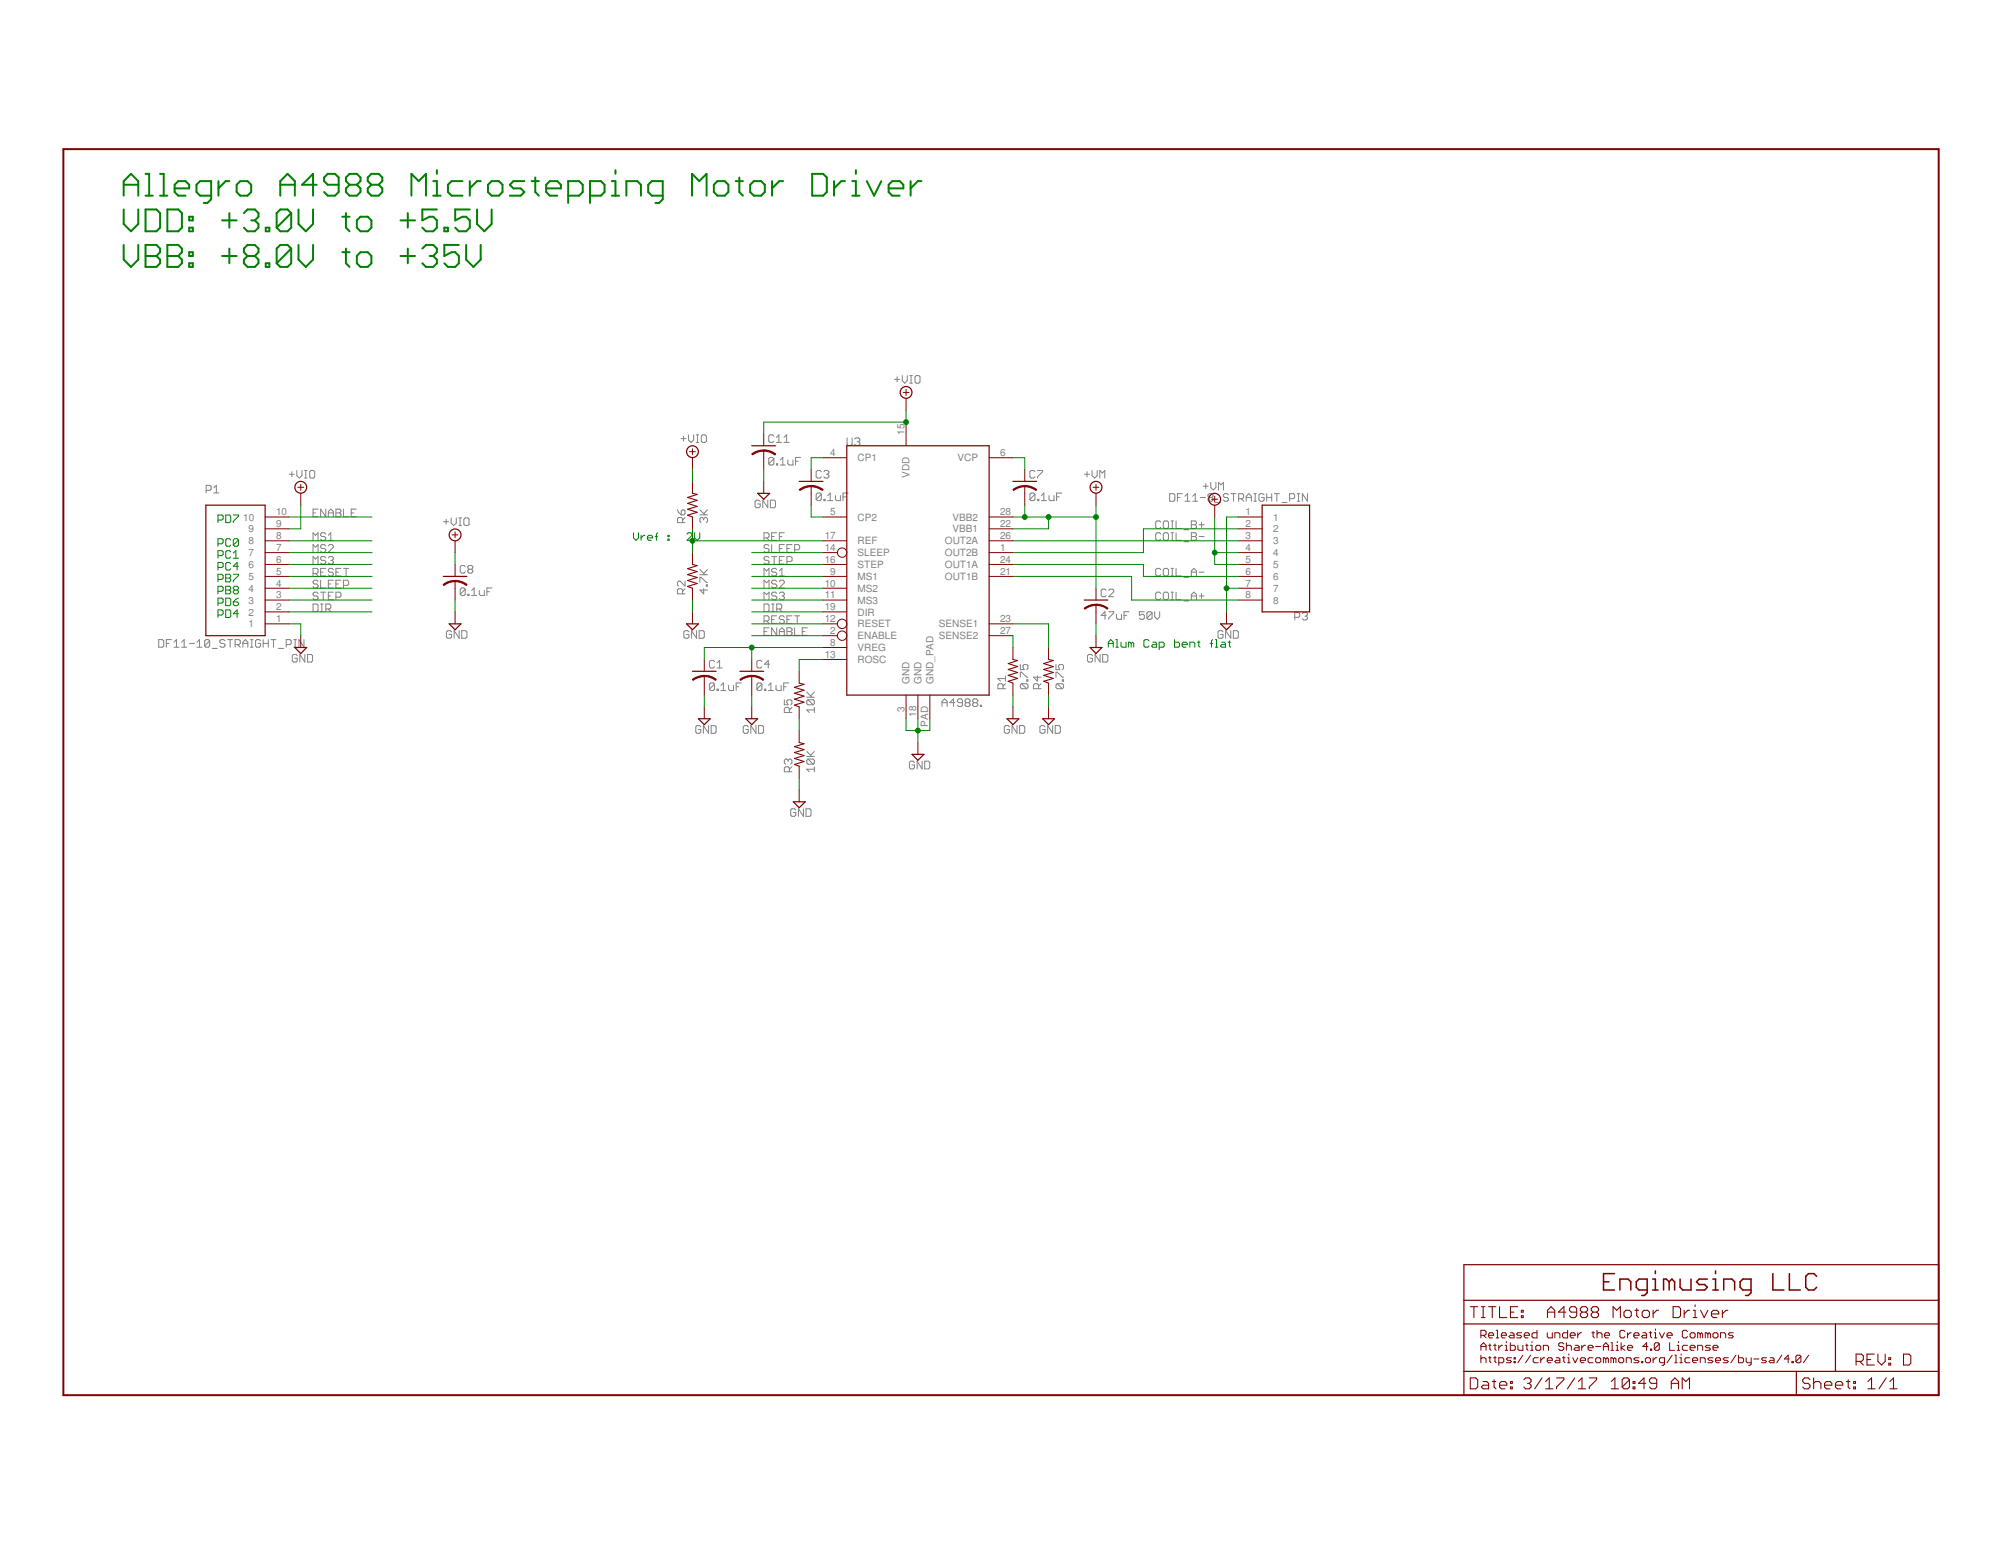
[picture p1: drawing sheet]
<svg xmlns="http://www.w3.org/2000/svg" width="279mm" height="216mm" viewBox="0 0 279 216" stroke-linecap="round" stroke-linejoin="round" font-family="sans-serif">
<defs><g id="words">
<g font-size="1.4" fill="#808080">
<text x="115.9" y="63.7">4</text>
<text x="119.8" y="64.4">CP1</text>
<text x="126.3" y="60.7" transform="rotate(-90 126.3 60.7)">15</text>
<text x="133.7" y="64.4">VCP</text>
<text x="139.6" y="63.7">6</text>
<text x="38.5" y="72">10</text>
<text x="115.9" y="72">5</text>
<text x="127" y="66.7" transform="rotate(-90 127 66.7)">VDD</text>
<text x="139.6" y="72">28</text>
<text x="173.9" y="72">1</text>
<text x="34" y="72.7">10</text>
<text x="34.7" y="77.7">7</text>
<text x="34.7" y="76">8</text>
<text x="34.7" y="74.4">9</text>
<text x="38.5" y="76.9">7</text>
<text x="38.5" y="75.3">8</text>
<text x="38.5" y="73.6">9</text>
<text x="115.2" y="75.3">17</text>
<text x="115.2" y="76.9">14</text>
<text x="119.8" y="72.7">CP2</text>
<text x="119.8" y="76">REF</text>
<text x="119.8" y="77.7">SLEEP</text>
<text x="131.9" y="76">OUT2A</text>
<text x="131.9" y="77.7">OUT2B</text>
<text x="133" y="74.4">VBB1</text>
<text x="133" y="72.7">VBB2</text>
<text x="139.6" y="75.3">26</text>
<text x="139.6" y="76.9">1</text>
<text x="139.6" y="73.6">22</text>
<text x="173.9" y="73.6">2</text>
<text x="173.9" y="75.3">3</text>
<text x="173.9" y="76.9">4</text>
<text x="177.8" y="72.7">1</text>
<text x="177.8" y="74.4">2</text>
<text x="177.8" y="76">3</text>
<text x="177.8" y="77.7">4</text>
<text x="34.7" y="82.6">4</text>
<text x="34.7" y="81">5</text>
<text x="34.7" y="79.3">6</text>
<text x="38.5" y="83.6">3</text>
<text x="38.5" y="81.9">4</text>
<text x="38.5" y="80.3">5</text>
<text x="38.5" y="78.6">6</text>
<text x="115.2" y="81.9">10</text>
<text x="115.2" y="83.6">11</text>
<text x="115.2" y="78.6">16</text>
<text x="115.9" y="80.3">9</text>
<text x="119.8" y="81">MS1</text>
<text x="119.8" y="82.6">MS2</text>
<text x="119.8" y="79.3">STEP</text>
<text x="131.9" y="79.3">OUT1A</text>
<text x="131.9" y="81">OUT1B</text>
<text x="139.6" y="78.6">24</text>
<text x="139.6" y="80.3">21</text>
<text x="173.9" y="78.6">5</text>
<text x="173.9" y="80.3">6</text>
<text x="173.9" y="81.9">7</text>
<text x="173.9" y="83.6">8</text>
<text x="177.8" y="79.3">5</text>
<text x="177.8" y="81">6</text>
<text x="177.8" y="82.6">7</text>
<text x="34.7" y="87.6">1</text>
<text x="34.7" y="86">2</text>
<text x="34.7" y="84.3">3</text>
<text x="38.5" y="86.9">1</text>
<text x="38.5" y="85.2">2</text>
<text x="115.2" y="85.2">19</text>
<text x="115.2" y="86.9">12</text>
<text x="115.9" y="88.5">2</text>
<text x="119.8" y="86">DIR</text>
<text x="119.8" y="89.3">ENABLE</text>
<text x="119.8" y="84.3">MS3</text>
<text x="119.8" y="87.6">RESET</text>
<text x="131.1" y="87.6">SENSE1</text>
<text x="131.1" y="89.3">SENSE2</text>
<text x="139.6" y="86.9">23</text>
<text x="139.6" y="88.5">27</text>
<text x="177.8" y="84.3">8</text>
<text x="115.2" y="91.9">13</text>
<text x="115.9" y="90.2">8</text>
<text x="119.8" y="92.6">ROSC</text>
<text x="119.8" y="90.9">VREG</text>
<text x="127" y="95.5" transform="rotate(-90 127 95.5)">GND</text>
<text x="128.7" y="95.5" transform="rotate(-90 128.7 95.5)">GND</text>
<text x="130.3" y="95.5" transform="rotate(-90 130.3 95.5)">GND_PAD</text>
<text x="126.3" y="99.4" transform="rotate(-90 126.3 99.4)">3</text>
<text x="127.9" y="100.1" transform="rotate(-90 127.9 100.1)">18</text>
<text x="129.6" y="101.5" transform="rotate(-90 129.6 101.5)">PAD</text>
</g>
</g></defs>
<g fill="none" stroke="#808080" stroke-width=".14">
<path d="M124.9 53h.7M125.3 52.6v.7M126 52.5v.6l.3 .4 .4-.4v-.6M127 53.5h.4M127 52.5h.4M127.2 52.5v1M127.8 52.6l.1-.1h.4l.2 .1v.7l-.2 .2h-.4l-.1-.2zM28.8 68.5h.5l.2-.2v-.4l-.2-.1h-.5v1M29.8 68.1l.4-.3v1M29.8 68.8h.8M40.4 66.2h.7M40.7 65.9v.7"/>
<path d="M41.4 65.7v.7l.4 .4 .4-.4v-.7M42.5 66.8h.4M42.5 65.7h.4M42.7 65.7v1.1M43.2 65.9l.2-.2h.4l.1 .2v.7l-.1 .2h-.4l-.2-.2zM43.7 75.5v-1.1l.3 .4 .4-.4v1.1M43.7 77.1v-1l.3 .3 .4-.3v1M43.7 78.8v-1.1l.3 .4 .4-.4v1.1M43.7 71.6h.3M44.4 71.1h-.7v1.1h.7M44.8 79.9h.3M45.5 79.4h-.7v1h.7"/>
<path d="M45.5 74.6l-.2-.2h-.4l-.1 .2v.2l.1 .1h.4l.2 .2v.2l-.2 .2h-.4l-.1-.2M45.5 77.9l-.2-.2h-.4l-.1 .2v.2l.1 .2h.4l.2 .1v.2l-.2 .2h-.4l-.1-.2M45.5 71.1v1.1l-.7-1.1v1.1M45.5 76.2l-.2-.1h-.4l-.1 .1v.2l.1 .2h.4l.2 .2v.1l-.2 .2h-.4l-.1-.2M45.8 75.5h.7M45.8 77.9l.2-.2h.4l.1 .2v.2l-.1 .2M45.8 72.2v-.8l.4-.3 .3 .3v.8M45.8 74.8l.4-.4v1.1M45.8 76.2l.2-.1h.4l.1 .1v.2l-.7 .7h.7M45.8 71.6h.7M46.2 78.3h.2M46.4 78.3l.1 .1v.2l-.1 .2h-.4l-.2-.2"/>
<path d="M46.5 79.5l-.1-.1h-.4l-.2 .1v.2l.2 .2h.4l.1 .2v.2l-.1 .1h-.4l-.2-.1M46.9 79.9h.4M46.9 71.1h.5l.2 .2v.1l-.2 .2 .2 .2v.2l-.2 .2h-.5zM46.9 71.6h.5M47.6 79.4h-.7v1h.7M48 79.4h.7M48 71.1v1.1h.7M48.3 79.4v1M49 71.6h.4M49.7 71.1h-.7v1.1h.7M61.9 72.9h.7M62.3 72.5v.7"/>
<path d="M63 72.3v.7l.4 .4 .3-.4v-.7M64.1 73.4h.3M64.1 72.3h.3M64.2 72.3v1.1M64.8 72.5l.2-.2h.3l.2 .2v.7l-.2 .2h-.3l-.2-.2zM65 79.1l-.2-.1h-.4l-.1 .1v.7l.1 .2h.4l.2-.2M65.5 79.5l-.2-.2v-.2l.2-.1h.3l.2 .1v.2l-.2 .2M65.5 79.5l-.2 .2v.1l.2 .2h.3l.2-.2v-.1l-.2-.2M65.5 79.5h.3M94.6 71.2l.2 .4 .3 .3M95.1 61.3h.7M95.1 71.4l.2-.2h.2l.2 .2v.3l-.2 .2h-.4z"/>
<path d="M95.3 73v-.5l-.2-.2h-.3l-.2 .2v.5h1.1M95.4 60.9v.7M95.7 72.3l-.4 .3M96.1 60.7v.7l.4 .4 .4-.4v-.7M97.2 61.8h.4M97.2 60.7h.4M97.4 60.7v1.1M97.7 71.9h1.1M97.7 71.2l.7 .7M97.7 79.5l.7 .8M97.9 60.9l.2-.2h.3l.2 .2v.7l-.2 .2h-.3l-.2-.2zM98.3 72.5l-.2-.2h-.2l-.2 .2v.3l.2 .2"/>
<path d="M98.3 72.5l.1-.2h.2l.2 .2v.3l-.2 .2M98.3 72.5v.1M98.8 71.2l-.5 .5M98.8 79.5l-.5 .6M106.2 70l-.2-.2h-.4l-.2 .2v.7l.2 .2h.4l.2-.2v-.3h-.4M106.7 75.1h.5l.2-.2v-.3l-.2-.2h-.5v1.1M107 75.1l.4 .4M107.2 69.8v1.1l-.7-1.1v1.1M107.4 77.9l-.2-.2h-.4l-.1 .2v.2l.1 .2h.4l.2 .1v.2l-.2 .2h-.4l-.1-.2M107.4 76.2l-.2-.1h-.4l-.1 .1v.2l.1 .2h.4l.2 .2v.1l-.2 .2h-.4l-.1-.2M107.6 69.8h.5l.2 .2v.7l-.2 .2h-.5zM107.7 74.9h.4"/>
<path d="M107.7 77.7h.8M107.7 76.1v1h.8M108.1 60.9l-.2-.2h-.4l-.2 .2v.7l.2 .2h.4l.2-.2M108.1 64.1l-.2-.2h-.4l-.2 .2v.7M108.1 64.1v.7l-.2 .1h-.4l-.2-.1M108.1 64.1l-.8 .7M108.1 77.7v1.1M108.4 64.8h.2v.1h-.2zM108.4 61.8h.7M108.4 61.1l.4-.4v1.1M108.5 79.5l-.2-.1h-.4l-.2 .1v.2l.2 .2h.4l.2 .2v.2l-.2 .1h-.4l-.2-.1M108.5 74.4h-.8v1.1h.8"/>
<path d="M108.8 74.9h.4M108.8 78.3h.4M108.8 79.7l.4-.3v1M108.8 76.6h.4M108.9 64.9h.7M108.9 64.2l.4-.3v1M109.5 61.8h.7M109.5 61.1l.3-.4v1.1M109.5 74.4h-.7v1.1M109.5 77.7h-.7v1.1h.7M109.5 76.1h-.7v1h.7M109.9 78.4h.5l.2-.1v-.4l-.2-.2h-.5v1.1"/>
<path d="M109.9 76.6h.3M110 64.2v.6l.2 .1h.5v-.7M110.6 76.1h-.7v1h.7M111 76.8h.5l.2-.2v-.4l-.2-.1h-.5v1M111.1 64.4h.3M111.8 63.9h-.7v1M114.7 65.9l-.2-.2h-.3l-.2 .2v.7l.2 .2h.3l.2-.2M114.7 69l-.2-.1h-.3l-.2 .1v.7M114.7 69v.7l-.2 .2h-.3l-.2-.2M114.7 69l-.7 .7M115 65.9l.2-.2h.4l.1 .2v.2l-.1 .1M115 69.7h.2v.2h-.2z"/>
<path d="M115.4 66.2h.2M115.6 66.2l.1 .2v.2l-.1 .2h-.4l-.2-.2M115.6 69.9h.7M115.6 69.2l.3-.3v1M116.6 69.2v.5l.2 .2h.5v-.7M117.7 69.4h.4M118.3 61.2v.8l.1 .2h.4l.2-.2v-.8M118.4 68.9h-.7v1M119.3 61.3l.2-.1h.4l.2 .1v.2l-.2 .2M119.7 61.7h.2M119.9 61.7l.2 .1v.2l-.2 .2h-.4l-.2-.2M144.5 65.9l-.2-.2h-.3l-.2 .2v.7l.2 .2h.3l.2-.2"/>
<path d="M144.5 69l-.2-.1h-.3l-.2 .1v.7M144.5 69v.7l-.2 .2h-.3l-.2-.2M144.5 69l-.7 .7M144.9 65.7h.7v.2l-.7 .7v.2M144.9 69.7h.2v.2h-.2zM145.4 69.9h.7M145.4 69.2l.4-.3v1M146.5 69.2v.5l.1 .2h.6v-.7M147.5 69.4h.4M148.3 68.9h-.8v1M151.4 66.2h.7M151.8 65.9v.7"/>
<path d="M152.5 65.7v.7l.3 .4 .4-.4v-.7M153.6 66.8v-1.1l.3 .4 .4-.4v1.1M162.1 79.5l-.2-.1h-.4l-.1 .1v.8l.1 .1h.4l.2-.1M162.1 72.9l-.2-.2h-.4l-.1 .2v.7l.1 .2h.4l.2-.2M162.1 74.6l-.2-.2h-.4l-.1 .2v.7l.1 .2h.4l.2-.2M162.4 72.9l.2-.2h.4l.2 .2v.7l-.2 .2h-.4l-.2-.2zM162.4 79.5l.2-.1h.4l.2 .1v.8l-.2 .1h-.4l-.2-.1zM162.6 74.4h.4l.2 .2v.7l-.2 .2h-.4l-.2-.2v-.7zM163.3 68.9h.6l.1 .2v.7l-.1 .2h-.6zM163.5 79.4h.4M163.5 74.4h.4M163.5 75.5h.4"/>
<path d="M163.5 72.7h.4M163.5 73.8h.4M163.7 72.7v1.1M163.7 74.4v1.1M163.7 79.4v1M164.2 72.7v1.1h.7M164.2 74.4v1.1h.7M164.2 79.4v1h.7M164.4 69.5h.4M165.1 68.9h-.7v1.1M165.3 75.6h.7M165.3 74h.7"/>
<path d="M165.5 70h.7M165.5 69.3l.3-.4v1.1M166.3 72.7h.6l.2 .2v.2l-.2 .2 .2 .1v.2l-.2 .2h-.6zM166.3 74.4h.6l.2 .2v.2l-.2 .1 .2 .2v.2l-.2 .2h-.6zM166.3 79.9h.8M166.3 74.9h.6M166.3 73.3h.6M166.5 70h.7M166.5 69.3l.4-.4v1.1M167.4 79.9h.7M167.4 74.9h.7M167.4 73.3h.7"/>
<path d="M167.6 69.5h.7M167.8 72.9v.7M168 67.9h.7M168.4 67.5v.7M168.8 69.5l-.1 .1v.2l.1 .2h.4l.2-.2v-.2l-.2-.1M168.8 69.5l-.1-.2v-.2l.1-.2h.4l.2 .2v.2l-.2 .2M168.8 69.5h.4M169.1 67.4v.7l.3 .3 .4-.3v-.7M169.7 70.2h.8M170.1 68.4v-1l.4 .3 .3-.3v1M171.5 69.1l-.2-.2h-.3l-.2 .2v.2l.2 .2h.3l.2 .1v.2l-.2 .2h-.3l-.2-.2M171.9 68.9h.7"/>
<path d="M172.2 68.9v1.1M173 69.6h.5l.2-.1v-.4l-.2-.2h-.5v1.1M173.3 69.6l.4 .4M174 69.5h.7M174 70v-.7l.4-.4 .3 .4v.7M175.1 70h.3M175.1 68.9h.3M175.3 68.9v1.1M176.5 69.1l-.2-.2h-.3l-.2 .2v.7l.2 .2h.3l.2-.2v-.3h-.4M176.9 69.5h.7M176.9 68.9v1.1M177.6 68.9v1.1"/>
<path d="M177.9 68.9h.7M178.3 68.9v1.1M179 70.2h.7M180.1 69.6h.5l.2-.1v-.4l-.2-.2h-.5v1.1M181.1 70h.4M181.1 68.9h.4M181.3 68.9v1.1M182.6 68.9v1.1l-.8-1.1v1.1M22.2 89.3h.5l.2 .2v.7l-.2 .2h-.5zM23.2 89.9h.4M23.9 89.3h-.7v1.1M24.3 90.4h.7"/>
<path d="M24.3 89.7l.3-.4v1.1M25.4 90.4h.7M25.4 89.7l.3-.4v1.1M26.4 89.9h.7M27.5 90.4h.7M27.5 89.7l.4-.4v1.1M29.3 89.5v.7l-.2 .2h-.4l-.1-.2M29.3 89.5l-.2-.2h-.4l-.1 .2v.7M29.3 89.5l-.7 .7M29.6 90.6h.7M31.4 89.5l-.2-.2h-.3l-.2 .2v.2l.2 .2h.3l.2 .1v.2l-.2 .2h-.3l-.2-.2M31.8 89.3h.7"/>
<path d="M32.1 89.3v1.1M32.8 90h.6l.1-.1v-.4l-.1-.2h-.6v1.1M33.2 90l.3 .4M33.9 89.9h.7M33.9 90.4v-.7l.4-.4 .3 .4v.7M35 90.4h.3M35 89.3h.3M35.2 89.3v1.1M36.4 89.5l-.2-.2h-.3l-.2 .2v.7l.2 .2h.3l.2-.2v-.3h-.4M36.7 89.9h.8M36.7 89.3v1.1M37.5 89.3v1.1"/>
<path d="M37.8 89.3h.7M38.2 89.3v1.1M38.9 90.6h.7M40 90h.5l.2-.1v-.4l-.2-.2h-.5v1.1M41 90.4h.4M41 89.3h.4M41.2 89.3v1.1M41.5 91.6l-.2-.2h-.3l-.2 .2v.7l.2 .2h.3l.2-.2v-.4h-.4M42.4 89.3v1.1l-.7-1.1v1.1M42.6 91.4v1.1l-.7-1.1v1.1M42.9 91.4h.6l.1 .2v.7l-.1 .2h-.6zM43.7 84.3h.5l.2 .2v.7l-.2 .2h-.5z"/>
<path d="M43.7 80.1h.5l.2-.2v-.4l-.2-.1h-.5v1M44 80.1l.4 .3M44.4 82.9l-.2-.2h-.3l-.2 .2v.1l.2 .2h.3l.2 .2v.2l-.2 .2h-.3l-.2-.2M44.4 81.2l-.2-.2h-.3l-.2 .2v.2l.2 .2h.3l.2 .1v.2l-.2 .2h-.3l-.2-.2M44.8 81v1.1h.7M44.8 85.4h.3M44.8 82.7h.7M44.8 84.3h.3M44.9 84.3v1.1M45.1 82.7v1.1M45.5 85h.5l.2-.1v-.4l-.2-.2h-.5v1.1M45.8 85l.4 .4"/>
<path d="M45.8 83.2h.4M45.8 81.6h.4M46.5 81h-.7v1.1h.7M46.5 82.7h-.7v1.1h.7M46.9 83.4h.5l.2-.2v-.3l-.2-.2h-.5v1.1M46.9 81.6h.4M47.6 81h-.7v1.1h.7M48 81.7h.5l.2-.1v-.4l-.2-.2h-.5v1.1M63.1 88.2l-.2-.1h-.4l-.2 .1v.8l.2 .1h.4l.2-.1v-.4h-.4M64.1 88.1v1l-.7-1v1M64.5 88.1h.5l.2 .1v.8l-.2 .1h-.5zM65 82.3l-.2-.2h-.4l-.1 .2v.7"/>
<path d="M65 82.3v.7l-.2 .2h-.4l-.1-.2M65 82.3l-.7 .7M65.3 83h.2v.2h-.2zM65.8 83.2h.8M65.8 82.5l.4-.4v1.1M66.9 82.5v.5l.2 .2h.5v-.7M68 82.6h.3M68.7 82.1h-.7v1.1M95.3 82.9v-.5l-.2-.2h-.3l-.2 .2v.5h1.1M95.7 81.2v.7l-.7-.7h-.2l-.2 .1v.4l.2 .2M95.7 82.2l-.4 .4M96.2 88.2l-.2-.1h-.3l-.2 .1v.8l.2 .1h.3l.2-.1v-.4h-.4"/>
<path d="M97.3 88.1v1l-.7-1v1M97.6 88.1h.5l.2 .1v.8l-.2 .1h-.5zM97.7 81.3v-.7h.2l.7 .7h.2M97.7 80.3h1.1M98.3 82.2v.7l-.6-.5h1.1M98.6 81.7h.2v.2h-.2zM99.8 95.5l-.2-.1h-.4l-.1 .1v.7M99.8 95.5v.7l-.2 .2h-.4l-.1-.2M99.8 92.4l-.2-.2h-.4l-.1 .2v.7l.1 .2h.4l.2-.2M99.8 95.5l-.7 .7M100.1 96.2h.2v.2h-.2zM100.1 93.3h.7"/>
<path d="M100.1 92.6l.4-.4v1.1M100.6 96.4h.8M100.6 95.7l.4-.3v1M101.7 95.7v.5l.2 .2h.5v-.7M102.8 95.9h.3M103.5 95.4h-.7v1M106.4 92.4l-.2-.2h-.3l-.2 .2v.7l.2 .2h.3l.2-.2M106.4 95.5l-.2-.1h-.3l-.2 .1v.7M106.4 95.5v.7l-.2 .2h-.3l-.2-.2M106.4 95.5l-.7 .7M106.7 84.3h.5l.2 .2v.7l-.2 .2h-.5zM106.7 80.4v-1l.3 .3 .4-.3v1"/>
<path d="M106.7 82.1v-1.1l.3 .4 .4-.4v1.1M106.7 83.8v-1.1l.3 .3 .4-.3v1.1M106.7 86.7h.5l.2-.2v-.3l-.2-.2h-.5v1.1M106.7 88.2h.3M106.7 96.2h.2v.2h-.2zM107 86.7l.4 .4M107.3 96.4h.7M107.3 95.7l.3-.3v1M107.4 87.7h-.7v1h.7M107.5 92.8h-.8l.6-.6v1.1M107.7 85.4h.4M107.7 84.3h.4"/>
<path d="M107.7 86.5h.4M107.9 84.3v1.1M108.4 95.7v.5l.1 .2h.6v-.7M108.5 81.2l-.2-.2h-.4l-.2 .2v.2l.2 .2h.4l.2 .1v.2l-.2 .2h-.4l-.2-.2M108.5 82.9l-.2-.2h-.4l-.2 .2v.1l.2 .2h.4l.2 .2v.2l-.2 .2h-.4l-.2-.2M108.5 85h.5l.2-.1v-.4l-.2-.2h-.5v1.1M108.5 87.7v1l-.8-1v1M108.5 86h-.8v1.1h.8M108.8 81.2l.2-.2h.3l.2 .2v.2l-.7 .7h.7M108.8 88.7v-.7l.4-.3 .3 .3v.7M108.8 82.9l.2-.2h.3l.2 .2v.1l-.2 .2M108.8 80.4h.7"/>
<path d="M108.8 85l.4 .4M108.8 88.2h.7M109.2 83.2h.1M109.3 83.2l.2 .2v.2l-.2 .2h-.3l-.2-.2M109.4 95.9h.4M109.5 97.7v.7h.5l-.1-.3v-.2l.1-.2h.4l.2 .2v.4l-.2 .1M109.5 86.2l-.2-.2h-.3l-.2 .2v.2l.2 .1h.3l.2 .2v.2l-.2 .2h-.3l-.2-.2M109.9 87.7h.5l.2 .1v.2l-.2 .2 .2 .2v.1l-.2 .2h-.5zM109.9 86.5h.3M109.9 88.2h.5M110.1 95.4h-.7v1M110.2 99.5v-.5l-.2-.2h-.3l-.2 .2v.5h1.1"/>
<path d="M110.6 98.8l-.4 .3M110.6 86h-.7v1.1h.7M111 86h.7M111 87.7v1h.7M111.3 86v1.1M112 88.2h.4M112.6 97.4h1.1M112.6 96.6l.7 .8M112.7 87.7h-.7v1h.7M112.8 97.7h.7l.2 .2v.4l-.2 .1M112.8 97.7l-.2 .2v.4l.2 .1h.7M112.8 97.7l.7 .7"/>
<path d="M113.7 99.1h-1.1l.4 .4M113.7 98.8v.7M113.7 96.6l-.5 .6M131.5 98.7v-.7l.4-.4 .3 .4v.7M131.5 98.1h.7M133.3 98.1h-.7l.5-.5v1.1M134.4 98.1h-.5l-.2-.1v-.2l.2-.2h.3l.2 .2v.7l-.2 .2h-.3l-.2-.2M134.9 98.1h.4M134.9 98.1l-.2 .2v.2l.2 .2h.4l.1-.2v-.2l-.1-.2M134.9 98.1l-.2-.1v-.2l.2-.2h.4l.1 .2v.2l-.1 .1M136 98.1h.3M136 98.1l-.2 .2v.2l.2 .2h.3l.2-.2v-.2l-.2-.2"/>
<path d="M136 98.1l-.2-.1v-.2l.2-.2h.3l.2 .2v.2l-.2 .1M136.9 98.5h.2v.2h-.2zM140.1 96.2v-.5l-.2-.2h-.4l-.2 .2v.5h1.1M140.4 95.5l-.3 .3M140.4 94.8h-1.1l.4 .3M140.4 94.4v.7M142.5 92.8v.7h.5l-.2-.5 .2-.2h.4l.1 .2v.3l-.1 .2M142.5 94.6v-.7h.1l.8 .7h.1M142.6 95.5l-.1 .2v.3l.1 .2h.8M142.6 95.5h.8l.1 .2v.3l-.1 .2M142.6 95.5l.8 .7M143.4 94.9h.1v.2h-.1z"/>
<path d="M144.8 94.4v.7l-.5-.5h1.1M145 96.2v-.5l-.2-.2h-.3l-.2 .2v.5h1.1M145.4 95.5l-.4 .3M147.4 94.6v-.7h.2l.7 .7h.2M147.4 92.8v.7h.6l-.2-.3v-.2l.2-.2h.3l.2 .2v.3l-.2 .2M147.6 95.5l-.2 .2v.3l.2 .2h.7M147.6 95.5h.7l.2 .2v.3l-.2 .2M147.6 95.5l.7 .7M148.3 94.9h.2v.2h-.2zM152.5 91.6l-.1-.2h-.4l-.2 .2v.7l.2 .2h.4l.1-.2v-.4h-.3M153.6 91.4v1.1l-.7-1.1v1.1M154 91.4h.5l.2 .2v.7l-.2 .2h-.5z"/>
<path d="M154.5 86h-.7l.5-.6v1.1M154.5 82.4l-.2-.1h-.4l-.1 .1v.8l.1 .1h.4l.2-.1M154.8 82.4l.2-.1h.3l.2 .1v.2l-.7 .7h.7M154.8 85.4h.7v.2l-.7 .7v.2M155.9 85.8v.5l.2 .2h.5v-.7M157 86h.3M157.6 85.4h-.6v1.1M159.8 85.4h-.7v.6l.5-.2 .2 .2v.3l-.2 .2h-.3l-.2-.2M160.9 85.6l-.2-.2h-.4l-.2 .2v.7M160.9 85.6v.7l-.2 .2h-.4l-.2-.2M160.9 85.6l-.8 .7M161.2 85.4v.7l.4 .4 .3-.4v-.7"/>
<path d="M162.1 82.9l-.2-.2h-.4l-.1 .2v.7l.1 .2h.4l.2-.2M162.4 82.9l.2-.2h.4l.2 .2v.7l-.2 .2h-.4l-.2-.2zM163.5 82.7h.4M163.5 83.8h.4M163.5 80.4h.4M163.7 82.7v1.1M164.2 82.7v1.1h.7M165.3 80.6h.7M165.3 83.9h.7M166.3 80.4v-.7l.4-.3 .4 .3v.7M166.3 83.8v-.8l.4-.3 .4 .3v.8M166.3 83.2h.8"/>
<path d="M167.4 83.2h.7M167.8 82.9v.7M170.8 88.2l-.2-.1h-.4l-.1 .1v.8l.1 .1h.4l.2-.1v-.4h-.4M171.9 88.1v1l-.8-1v1M172.2 88.1h.5l.2 .1v.8l-.2 .1h-.5zM180.8 86.2h.5l.2-.2v-.3l-.2-.2h-.5v1.1M181.8 85.7l.2-.2h.4l.2 .2v.2l-.2 .1M182.2 86h.2M182.4 86l.2 .2v.2l-.2 .2h-.4l-.2-.2M97.9 101.5l-.2-.2h-.4l-.1 .2v.7l.1 .2h.4l.2-.2v-.3h-.4M98.9 101.3v1.1l-.7-1.1v1.1M99.3 101.3h.5l.2 .2v.7l-.2 .2h-.5z"/>
<path d="M104.5 101.5l-.2-.2h-.4l-.1 .2v.7l.1 .2h.4l.2-.2v-.3h-.4M105.6 101.3v1.1l-.8-1.1v1.1M105.9 101.3h.5l.2 .2v.7l-.2 .2h-.5zM110 106.2l.2-.2h.2l.2 .2v.3l-.2 .2M110 106.2l-.1-.2h-.2l-.2 .2v.3l.2 .2M110 106.2v.2M110.2 107.8v-.5l-.2-.2h-.3l-.2 .2v.5h1.1M110.6 107.1l-.4 .3M111.1 113.1l-.2-.2h-.3l-.2 .2v.7l.2 .2h.3l.2-.2v-.3h-.3M112.2 112.9v1.1l-.7-1.1v1.1M112.5 112.9h.6l.1 .2v.7l-.1 .2h-.6zM112.6 105.6h1.1"/>
<path d="M112.6 104.9l.7 .7M112.8 106h.7l.2 .2v.3l-.2 .2M112.8 106l-.2 .2v.3l.2 .2h.7M112.8 106l.7 .7M113.7 107.1v.7M113.7 107.4h-1.1l.4 .4M113.7 104.9l-.5 .6M127.7 106.5l-.2-.2h-.4l-.1 .2v.7l.1 .2h.4l.2-.2v-.4h-.4M128.8 106.3v1.1l-.7-1.1v1.1M129.1 106.3h.5l.2 .2v.7l-.2 .2h-.5zM140.9 101.5l-.1-.2h-.4l-.2 .2v.7l.2 .2h.4l.1-.2v-.3h-.3M142 101.3v1.1l-.7-1.1v1.1"/>
<path d="M142.4 101.3h.5l.2 .2v.7l-.2 .2h-.5zM145.9 101.5l-.2-.2h-.3l-.2 .2v.7l.2 .2h.3l.2-.2v-.3h-.3M147 101.3v1.1l-.7-1.1v1.1M147.3 101.3h.6l.2 .2v.7l-.2 .2h-.6z"/>
</g>
<path d="M8.8 20.8h261.9v174h-261.9z" fill="none" stroke="#800000" stroke-width=".28"/>
<g fill="none" stroke="#800000" stroke-width=".17">
<path d="M28.7 70.5h8.3v18.3h-8.3zM105 62.3h3.3M105.8 68.9h1.7l-.9 .8zM111.6 67.2h3.3M118.2 62.3h19.9v34.8h-19.9zM141.4 67.2h3.3M176.2 70.5h6.7v14.9h-6.7zM41.2 90.4h1.6l-.8 .9zM61.9 80.5h3.3M62.7 87.1h1.7l-.9 .8zM95.9 87.1h1.6l-.8 .8zM96.7 93.7h3.3"/>
<path d="M103.3 93.7h3.3M151.4 83.8h3.3M152.2 90.4h1.7l-.9 .9zM170.4 87.1h1.7l-.8 .8zM97.5 100.4h1.7l-.9 .8zM104.1 100.4h1.7l-.8 .8zM110.8 112h1.6l-.8 .8zM127.3 105.3h1.7l-.8 .9zM140.6 100.4h1.7l-.9 .8zM145.6 100.4h1.6l-.8 .8zM204.4 176.6h66.3v18.2h-66.3zM204.4 184.9h66.3"/>
<path d="M204.4 191.5h66.3M204.4 181.6h66.3M250.8 191.5v3.3M256.3 184.9v6.6"/>
<circle cx="126.5" cy="54.8" r=".83"/>
<circle cx="42" cy="68.1" r=".83"/>
<circle cx="63.5" cy="74.7" r=".83"/>
<circle cx="96.7" cy="63.1" r=".83"/>
<circle cx="153" cy="68.1" r=".83"/>
<circle cx="169.6" cy="69.7" r=".83"/>
</g>
<g fill="none" stroke="#800000" stroke-width=".14">
<path d="M126.1 54.8h.8M126.5 54.4v.8M126.5 55.6v1.7M126.5 58.9v3.4M37 78.8h3.3M37 77.2h3.3M37 75.5h3.3M37 73.9h3.3M37 72.2h3.3M41.6 68.1h.8M42 67.6v.9M42 68.9v1.6"/>
<path d="M63.1 74.7h.8M63.5 74.3v.8M63.5 75.5v1.7M63.5 78.8v1.7M96.3 63.1h.8M96.7 62.7v.8M96.7 63.9v1.7M96.7 67.2v1.7M96.7 72.2v1.7M96.7 77.2v1.6M106.6 60.6v1.7M106.6 62.9v2.7"/>
<path d="M106.6 67.2v1.7M113.3 65.6v1.6M113.3 67.9v2.6M114.9 78.8h3.3M114.9 77.2h2M114.9 75.5h3.3M114.9 72.2h3.3M114.9 63.9h3.3M138.1 78.8h3.3M138.1 77.2h3.3M138.1 75.5h3.3M138.1 73.9h3.3"/>
<path d="M138.1 72.2h3.3M138.1 63.9h3.3M143.1 65.6v1.6M143.1 67.9v2.6M152.6 68.1h.8M153 67.6v.9M153 68.9v1.6M169.2 69.7h.8M169.6 69.3v.8M169.6 70.5v1.7M172.9 78.8h3.3M172.9 77.2h3.3"/>
<path d="M172.9 75.5h3.3M172.9 73.9h3.3M172.9 72.2h3.3M37 87.1h3.3M37 85.4h3.3M37 83.8h3.3M37 82.1h3.3M37 80.5h3.3M42 88.8v1.6M63.5 81.2v2.6M63.5 85.4v1.7M96.7 82.1v1.7"/>
<path d="M96.7 85.4v1.7M98.3 92.1v1.6M98.3 94.4v2.7M98.3 98.7v1.7M105 92.1v1.6M105 94.4v2.7M105 98.7v1.7M111.6 93.7v1.7M111.6 98.7v1.7M114.9 87.1h2M114.9 85.4h3.3M114.9 83.8h3.3"/>
<path d="M114.9 82.1h3.3M114.9 80.5h3.3M114.9 88.8h2M114.9 92.1h3.3M114.9 90.4h3.3M126.5 97.1v3.3M128.2 97.1v3.3M129.8 97.1v3.3M138.1 87.1h3.3M138.1 80.5h3.3M138.1 88.8h3.3M141.4 90.4v1.7"/>
<path d="M141.4 95.4v1.7M141.4 98.7v1.7M146.4 90.4v1.7M146.4 95.4v1.7M146.4 98.7v1.7M153 82.1v1.7M153 84.5v2.6M153 88.8v1.6M171.3 85.4v1.7M172.9 83.8h3.3M172.9 82.1h3.3M172.9 80.5h3.3"/>
<path d="M111.6 102v1.7M111.6 107v1.7M111.6 110.3v1.7M128.2 103.7v1.6M206.8 186.5h.5l.2-.2v-.4l-.2-.1h-.5v1M206.8 188.6v-.7l.3-.4 .4 .4v.7M206.8 189.3v1M206.8 189.8l.1-.2h.4l.2 .2v.5M206.8 188h.7M207.1 186.5l.4 .3M207.9 186.5h.7v-.2l-.2-.2h-.4l-.1 .2v.3l.1 .2h.4M207.9 187.9h.3"/>
<path d="M207.9 189.6h.3M208 187.7v.7l.2 .2M208 189.4v.7l.2 .2M208.6 187.9h.3M208.6 189.6h.3M208.7 187.7v.7l.2 .2M208.7 189.4v.7l.2 .2M208.9 185.8h.2v1M208.9 186.8h.4M209.3 187.9v.7M209.3 190.3h.5l.2-.2v-.3l-.2-.2h-.5v1.1M209.6 186.5h.7v-.2l-.1-.2h-.4l-.2 .2v.3l.2 .2h.4"/>
<path d="M209.8 187.9h-.2l-.3 .3M210.2 187.9h.1v.7M210.2 188.6h.3M210.3 187.3v.2M210.9 186.1h.3l.2 .2v.5h-.5l-.2-.2 .2-.1h.5M210.9 187.5v1.1h.5l.2-.2v-.4l-.2-.1h-.5M211.1 189.6h-.6l-.2 .2 .2 .2h.4l.2 .1-.2 .2h-.6M211.4 189.6h.2v.2h-.2zM211.4 190.1h.2v.2h-.2zM211.9 187.9v.5l.2 .2h.5v-.7M212.5 186.1h-.6l-.1 .2 .1 .2h.4l.2 .1-.2 .2h-.5M212.6 189.3l-.7 1"/>
<path d="M212.8 186.5h.8v-.2l-.2-.2h-.4l-.2 .2v.3l.2 .2h.4M213 187.9h.4M213.2 187.7v.7l.2 .2M213.7 187.9h.2v.7M213.7 188.6h.4M213.7 189.3l-.7 1M213.9 187.3v.2M214.6 185.8v1h-.5l-.2-.2v-.3l.2-.2h.5M214.6 187.9h.4l.1 .1v.4l-.1 .2h-.4l-.2-.2v-.4zM214.8 189.6h-.6l-.1 .2v.3l.1 .2h.6M215.1 189.6v.7M215.5 188.6v-.7h.5l.2 .1v.6"/>
<path d="M215.7 189.6h-.2l-.4 .4M216 186.1v.5l.2 .2h.5v-.7M216 190h.7v-.2l-.1-.2h-.4l-.2 .2v.3l.2 .2h.4M217.1 186.8v-.7h.5l.2 .2v.5M217.3 189.6h.3l.2 .2v.5h-.5l-.2-.2 .2-.1h.5M218.2 189.6h.3M218.4 187.7l-.2-.2h-.4l-.2 .2v.2l.2 .1h.4l.2 .2v.2l-.2 .2h-.4l-.2-.2M218.4 189.4v.7l.1 .2M218.7 188l.2-.1h.3l.2 .1v.6M218.7 187.5v1.1M218.9 185.8v1h-.5l-.2-.2v-.3l.2-.2h.5M218.9 189.6h.2v.7"/>
<path d="M218.9 190.3h.3M219.1 189.1v.2M219.2 186.5h.7v-.2l-.1-.2h-.4l-.2 .2v.3l.2 .2h.4M219.6 189.6l.3 .7 .4-.7M219.9 187.9h.4l.2 .1v.6h-.6l-.1-.2 .1-.2h.6M220.3 186.1v.7M220.7 190h.7v-.2l-.2-.2h-.3l-.2 .2v.3l.2 .2h.3M220.8 186.1h-.1l-.4 .4M220.9 187.9v.7M221.4 187.9h-.2l-.3 .3M221.7 188.2h.7v-.2l-.1-.1h-.4l-.2 .1v.4l.2 .2h.4M222.3 186.1h.3"/>
<path d="M222.4 185.9v.7l.2 .2M222.4 189.6h-.5l-.2 .2v.3l.2 .2h.5M222.8 188h.7M223 189.6h.3l.2 .2v.3l-.2 .2h-.3l-.2-.2v-.3zM223 186.3l.2-.2h.3l.2 .2v.5M223 185.8v1M223.9 188h.7M223.9 188.6v-.7l.3-.4 .4 .4v.7M224 186.5h.7v-.2l-.1-.2h-.4l-.2 .2v.3l.2 .2h.4M224.2 189.8l-.2-.2h-.1v.7M224.2 189.8l.2-.2 .2 .2v.5M224.2 189.8v.5"/>
<path d="M224.9 188.6h.4M224.9 187.5h.2v1.1M225.3 189.8l-.2-.2h-.2v.7M225.3 189.8v.5M225.3 189.8l.2-.2 .1 .2v.5M225.7 187.9h.1v.7M225.7 188.6h.3M225.8 187.3v.2M226.2 189.6h.3l.2 .2v.3l-.2 .2h-.3l-.2-.2v-.3zM226.4 187.5v1.1M226.9 185.9l-.2-.1h-.3l-.2 .1v.7l.2 .2h.3l.2-.2M226.9 187.9l-.5 .3 .5 .4"/>
<path d="M227.1 190.3v-.7h.5l.2 .2v.5M227.2 186.1v.7M227.2 188.2h.8v-.2l-.2-.1h-.4l-.2 .1v.4l.2 .2h.4M227.8 186.1h-.2l-.4 .4M228.1 186.5h.8v-.2l-.2-.2h-.4l-.2 .2v.3l.2 .2h.4M228.9 189.6h-.6l-.2 .2 .2 .2h.4l.2 .1-.2 .2h-.6M229.2 190.1h.2v.2h-.2zM229.4 186.1h.3l.2 .2v.5h-.5l-.2-.2 .2-.1h.5M229.7 189.8l.2-.2h.4l.2 .2v.3l-.2 .2h-.4l-.2-.2zM230.1 188h-.7l.5-.5v1.1M230.3 186.1h.3M230.5 185.9v.7l.1 .2"/>
<path d="M230.5 188.4h.1v.2h-.1zM230.8 189.6v.7M231 186.8h.4M231 186.1h.2v.7M231.2 185.6v.2M231.4 189.6h-.2l-.4 .4M231.7 187.7v.7l-.2 .2h-.3l-.2-.2M231.7 187.7l-.2-.2h-.3l-.2 .2v.7M231.7 187.7l-.7 .7M231.7 186.1l.4 .7 .3-.7M232.4 190.3h-.5l-.2-.2v-.3l.2-.2h.5v.9l-.2 .2h-.1M232.8 186.5h.7v-.2l-.2-.2h-.3l-.2 .2v.3l.2 .2h.3"/>
<path d="M233.1 187.5v1.1h.7M233.5 189.3l-.7 1M233.8 190.3h.4M233.8 189.3h.2v1M234.2 187.9h.2v.7M234.2 188.6h.3M234.4 187.3v.2M234.5 189.6h.2v.7M234.5 190.3h.4M234.7 189.1v.2M235.6 185.9l-.2-.1h-.3l-.2 .1v.7l.2 .2h.3l.2-.2M235.6 187.9h-.5l-.2 .1v.4l.2 .2h.5"/>
<path d="M236 189.6h-.6l-.1 .2v.3l.1 .2h.6M236 188.2h.7v-.2l-.2-.1h-.3l-.2 .1v.4l.2 .2h.3M236.2 186.1h.3l.2 .2v.3l-.2 .2h-.3l-.2-.2v-.3zM236.3 190h.7v-.2l-.1-.2h-.4l-.2 .2v.3l.2 .2h.4M237 188.6v-.7h.6l.1 .1v.6M237.4 186.3l-.2-.2h-.2v.7M237.4 186.3v.5M237.4 190.3v-.7h.5l.2 .2v.5M237.4 186.3l.2-.2 .1 .2v.5M238.5 186.3l-.2-.2h-.2v.7M238.5 186.3v.5M238.5 186.3l.2-.2 .1 .2v.5"/>
<path d="M238.8 187.9h-.5l-.2 .1 .2 .2h.4l.1 .2-.1 .2h-.6M239.2 188.2h.7v-.2l-.2-.1h-.3l-.2 .1v.4l.2 .2h.3M239.2 189.6h-.5l-.2 .2 .2 .2h.3l.2 .1-.2 .2h-.5M239.4 186.1h.3l.2 .2v.3l-.2 .2h-.3l-.2-.2v-.3zM239.5 190h.7v-.2l-.1-.2h-.4l-.2 .2v.3l.2 .2h.4M240.2 186.8v-.7h.6l.2 .2v.5M241.3 189.6h-.5l-.2 .2 .2 .2h.3l.2 .1-.2 .2h-.5M242 186.1h-.5l-.2 .2 .2 .2h.4l.1 .1-.1 .2h-.6M242.4 189.3l-.7 1M242.7 189.3v1h.6l.2-.2v-.3l-.2-.2h-.6M243.8 189.6v.5l.2 .2h.5M244.5 189.6v.9l-.2 .2h-.1"/>
<path d="M244.9 189.8h.7M246.7 189.6h-.6l-.1 .2 .1 .2h.4l.2 .1-.2 .2h-.5M247.2 189.6h.3l.2 .2v.5h-.5l-.2-.2 .2-.1h.5M248.8 189.3l-.7 1M249.9 189.8h-.7l.5-.5v1M250.2 190.1h.2v.2h-.2zM251.5 189.4v.7l-.2 .2h-.4l-.1-.2M251.5 189.4l-.2-.1h-.4l-.1 .1v.7M251.5 189.4l-.7 .7M252.5 189.3l-.7 1"/>
<circle cx="117.6" cy="77.2" r=".66"/>
<circle cx="117.6" cy="88.8" r=".66"/>
<circle cx="117.6" cy="87.1" r=".66"/>
</g>
<g fill="#800000" stroke="#800000" stroke-width=".14">
<path d="M113.3 67.8a2.72 2.72 0 0 1 1.6 .6l-.1 .1a2.82 2.82 0 0 0-1.5-.5z" fill-rule="evenodd"/>
<path d="M111.6 68.4a2.6 2.6 0 0 1 1.7-.6v.2a2.82 2.82 0 0 0-1.6 .5z" fill-rule="evenodd"/>
<path d="M105 94.3a2.39 2.39 0 0 1 1.6 .6v.1a2.45 2.45 0 0 0-1.6-.5z" fill-rule="evenodd"/>
<path d="M103.3 94.9a2.76 2.76 0 0 1 1.7-.6v.2a2.68 2.68 0 0 0-1.6 .5z" fill-rule="evenodd"/>
<path d="M143.1 67.8a2.72 2.72 0 0 1 1.7 .6l-.1 .1a2.82 2.82 0 0 0-1.6-.5z" fill-rule="evenodd"/>
<path d="M141.4 68.4a2.6 2.6 0 0 1 1.7-.6v.2a2.82 2.82 0 0 0-1.6 .5z" fill-rule="evenodd"/>
<path d="M63.5 81a2.6 2.6 0 0 1 1.7 .6l-.1 .2a2.64 2.64 0 0 0-1.6-.6z" fill-rule="evenodd"/>
<path d="M61.9 81.6a2.43 2.43 0 0 1 1.6-.5v.1a2.45 2.45 0 0 0-1.5 .6z" fill-rule="evenodd"/>
<path d="M106.6 62.8a2.82 2.82 0 0 1 1.7 .6l-.1 .1a2.64 2.64 0 0 0-1.6-.5z" fill-rule="evenodd"/>
<path d="M105 63.4a2.6 2.6 0 0 1 1.6-.6v.2a2.6 2.6 0 0 0-1.5 .5z" fill-rule="evenodd"/>
<path d="M98.3 94.3a2.39 2.39 0 0 1 1.7 .6l-.1 .1a2.45 2.45 0 0 0-1.6-.5z" fill-rule="evenodd"/>
<path d="M96.7 94.9a2.76 2.76 0 0 1 1.6-.6v.2a2.82 2.82 0 0 0-1.5 .5z" fill-rule="evenodd"/>
<path d="M153 84.4a2.72 2.72 0 0 1 1.7 .5l-.1 .2a2.45 2.45 0 0 0-1.6-.6z" fill-rule="evenodd"/>
<path d="M151.4 84.9a2.6 2.6 0 0 1 1.6-.5v.1a2.82 2.82 0 0 0-1.5 .6z" fill-rule="evenodd"/>
</g>
<g fill="none" stroke="#800000" stroke-width=".15">
<path d="M96.7 68.9l.6 .1-1.3 .5 1.3 .4-1.3 .4 1.3 .4-1.3 .4 1.3 .4-1.3 .4 .7 .3M96.7 78.8l.6 .2-1.3 .4 1.3 .4-1.3 .4 1.3 .4-1.3 .5 1.3 .4-1.3 .4 .7 .2M111.6 95.4l.7 .2-1.4 .4 1.4 .4-1.4 .4 1.4 .4-1.4 .4 1.4 .5-1.4 .4 .7 .2M141.4 92.1l.7 .1-1.3 .5 1.3 .4-1.3 .4 1.3 .4-1.3 .4 1.3 .4-1.3 .4 .6 .3M146.4 92.1l.7 .1-1.4 .5 1.4 .4-1.4 .4 1.4 .4-1.4 .4 1.4 .4-1.4 .4 .7 .3M111.6 103.7l.7 .2-1.4 .4 1.4 .4-1.4 .4 1.4 .4-1.4 .4 1.4 .4-1.4 .5 .7 .2M205.3 192.4h.8l.2 .3v1l-.2 .3h-.8zM205.3 182.5h1M205.8 182.5v1.5M206.8 182.5h.5M206.8 184h.5M207.1 192.9h.5l.3 .3v.8h-.8l-.3-.3 .3-.3h.8"/>
<path d="M207.1 182.5v1.5M207.9 182.5h1M208.4 192.9h.5M208.4 182.5v1.5M208.6 192.7v1l.3 .3M209.4 193.4h1v-.2l-.3-.3h-.5l-.2 .3v.5l.2 .3h.5M209.4 182.5v1.5h1M210.9 193.7h.3v.3h-.3zM210.9 192.9h.3v.3h-.3zM210.9 183.2h.5M211.9 182.5h-1v1.5h1M212.4 183.7h.3v.3h-.3z"/>
<path d="M212.4 183h.3v.2h-.3zM212.8 192.7l.2-.3h.5l.3 .3v.2l-.3 .3M213.3 193.2h.2M213.5 193.2l.3 .2v.3l-.3 .3h-.5l-.2-.3M215.3 192.4l-1 1.6M215.8 194h1M215.8 192.9l.5-.5v1.6M216.1 183.2h1M216.1 184v-1l.5-.5 .5 .5v1M217.3 192.4h1.1v.3l-1.1 1v.3M218.6 183.2h-1l.8-.7v1.5M219.9 192.4l-1 1.6"/>
<path d="M220.2 183.2h-.8l-.3-.2v-.3l.3-.2h.5l.3 .2v1l-.3 .3h-.5l-.3-.3M220.4 194h1M220.4 192.9l.5-.5v1.6M220.9 183.2l-.2 .3v.2l.2 .3h.5l.3-.3v-.2l-.3-.3M220.9 183.2l-.2-.2v-.3l.2-.2h.5l.3 .2v.3l-.3 .2M220.9 183.2h.5M221.9 192.4h1v.3l-1 1v.3M222.4 183.2l-.2-.2v-.3l.2-.2h.5l.3 .2v.3l-.3 .2M222.4 183.2l-.2 .3v.2l.2 .3h.5l.3-.3v-.2l-.3-.3M222.4 183.2h.5M225 194h1M225 192.9l.5-.5v1.6"/>
<path d="M225.2 184v-1.5l.5 .5 .6-.5v1.5M226.8 183.2l.2-.2h.5l.3 .2v.5l-.3 .3h-.5l-.2-.3zM227.5 192.7v1l-.2 .3h-.5l-.3-.3M227.5 192.7l-.2-.3h-.5l-.3 .3v1M227.5 192.7l-1 1M228 193.7h.3v.3h-.3zM228 192.9h.3v.3h-.3zM228.3 183h.5M228.5 182.7v1l.3 .3M229.3 183.2l.3-.2h.5l.2 .2v.5l-.2 .3h-.5l-.3-.3zM229.8 193.2h-1l.8-.8v1.6M230.8 183v1"/>
<path d="M231.3 193.2h-.7l-.3-.3v-.2l.3-.3h.5l.2 .3v1l-.2 .3h-.5l-.3-.3M231.6 183h-.3l-.5 .5M233.4 193.2h1M233.4 194v-1.1l.5-.5 .5 .5v1.1M233.6 182.5h.8l.3 .2v1l-.3 .3h-.8zM234.9 194v-1.6l.5 .5 .5-.5v1.6M235.2 183v1M235.9 183h-.2l-.5 .5M236.4 184h.5M236.4 183h.3v1M236.7 182.2v.3M237.4 183l.6 1 .5-1"/>
<path d="M239 183.5h1v-.3l-.3-.2h-.5l-.2 .2v.5l.2 .3h.5M240.5 183v1M241.3 183h-.3l-.5 .5M252.7 192.7l-.2-.3h-.5l-.3 .3v.2l.3 .3h.5l.2 .2v.3l-.2 .3h-.5l-.3-.3M253.2 193.2l.3-.3h.5l.3 .3v.8M253.2 192.4v1.6M254.8 193.4h1v-.2l-.3-.3h-.5l-.2 .3v.5l.2 .3h.5M256.3 193.4h1v-.2l-.3-.3h-.5l-.2 .3v.5l.2 .3h.5M257.8 192.9h.5M258.1 192.7v1l.2 .3M258.8 193.7h.3v.3h-.3zM258.8 192.9h.3v.3h-.3z"/>
<path d="M259.2 190.1h.7l.3-.2v-.5l-.3-.3h-.7v1.5M259.7 190.1l.5 .5M260.7 189.9h.5M260.8 194h1M260.8 192.9l.5-.5v1.6M261.7 189.1h-1v1.5h1M262.2 189.1v1l.5 .5 .5-.5v-1M263.4 192.4l-1 1.6M263.7 190.4h.3v.2h-.3zM263.7 189.6h.3v.3h-.3zM263.9 194h1M263.9 192.9l.5-.5v1.6"/>
<path d="M265.8 189.1h.8l.2 .3v1l-.2 .2h-.8z"/>
</g>
<g fill="none" stroke="#800000" stroke-width=".21">
<path d="M223.9 179h.8M225.4 177.9h-1.5v2.2h1.5M230.8 178.6h.3v1.5M231.1 177.5v.4M233.1 179l-.4-.4h-.4v1.5M233.1 179v1.1M233.1 179l.3-.4 .4 .4v1.1M234.6 178.6v1.2l.4 .3h1.1v-1.5M238.4 178.6h-1.1l-.4 .4 .4 .4h.7l.4 .4-.4 .3h-1.1M239.2 178.6h.3v1.5M239.5 177.5v.4M247.5 177.9v2.2h1.6"/>
<path d="M249.9 177.9v2.2h1.5M253.7 178.2l-.4-.3h-.8l-.4 .3v1.6l.4 .3h.8l.4-.3M226.2 180.1v-1.5h1.1l.4 .4v1.1M230 180.1h-1.1l-.4-.3v-.8l.4-.4h1.1v1.9l-.4 .4h-.4M230.8 180.1h.7M239.2 180.1h.7M240.7 180.1v-1.5h1.1l.4 .4v1.1M244.5 180.1h-1.1l-.4-.3v-.8l.4-.4h1.1v1.9l-.4 .4h-.4"/>
</g>
<g fill="none" stroke="#008000" stroke-width=".28">
<path d="M17.3 27.3v-2l1-1 1 1v2M17.3 29.3v2l1 1 1-1v-2M17.3 34.2v2.1l1 1 1-1v-2.1M17.3 25.8h2M20.3 24.3h.5v3M20.3 27.3h1M20.3 29.3h1.5l.6 .5v2l-.6 .5h-1.5zM20.3 34.2h1.5l.6 .5v.5l-.6 .6 .6 .5v.5l-.6 .5h-1.5zM20.3 35.8h1.5M22.4 24.3h.5v3M22.4 27.3h1M23.4 29.3h1.5l.5 .5v2l-.5 .5h-1.5z"/>
<path d="M23.4 34.2h1.5l.5 .5v.5l-.5 .6 .5 .5v.5l-.5 .5h-1.5zM23.4 35.8h1.5M24.4 26.3h2v-.5l-.5-.5h-1l-.5 .5v1l.5 .5h1M26.4 30.3h.5v.5h-.5zM26.4 31.8h.5v.5h-.5zM26.4 35.2h.5v.6h-.5zM26.4 36.8h.5v.5h-.5zM29.5 27.3h-1.6l-.5-.5v-1l.5-.5h1.6v2.5l-.5 .5h-.6M30.5 25.3v2M31 30.8h2M31 35.8h2M32 25.3h-.5l-1 1"/>
<path d="M32 29.8v2M32 34.7v2.1M33 25.8l.5-.5h1.1l.5 .5v1l-.5 .5h-1.1l-.5-.5zM34.1 29.8l.5-.5h1l.5 .5v.5l-.5 .5M34.6 35.8l-.5-.6v-.5l.5-.5h1l.5 .5v.5l-.5 .6M34.6 35.8l-.5 .5v.5l.5 .5h1l.5-.5v-.5l-.5-.5M34.6 35.8h1M35.1 30.8h.5M35.6 30.8l.5 .5v.5l-.5 .5h-1l-.5-.5M37.1 31.8h.5v.5h-.5zM37.1 36.8h.5v.5h-.5zM39.1 25.8h2.1"/>
<path d="M39.1 27.3v-2l1.1-1 1 1v2M40.7 29.8v2l-.5 .5h-1.1l-.5-.5M40.7 29.8l-.5-.5h-1.1l-.5 .5v2M40.7 34.7l-.5-.5h-1.1l-.5 .5v2.1M40.7 34.7v2.1l-.5 .5h-1.1l-.5-.5M40.7 29.8l-2.1 2M40.7 34.7l-2.1 2.1M41.7 29.3v2l1 1 1-1v-2M41.7 34.2v2.1l1 1 1-1v-2.1M44.2 25.8h-2l1.5-1.5v3M47.3 25.8h-1.5l-.5-.5v-.5l.5-.5h1l.5 .5v2l-.5 .5h-1l-.5-.5M47.8 30.3h1"/>
<path d="M47.8 35.2h1M48.3 29.8v2l.5 .5M48.3 34.7v2.1l.5 .5M48.8 25.8h1M48.8 25.8l-.5-.5v-.5l.5-.5h1l.5 .5v.5l-.5 .5M48.8 25.8l-.5 .5v.5l.5 .5h1l.5-.5v-.5l-.5-.5M49.8 30.8l.5-.5h1.1l.5 .5v1l-.5 .5h-1.1l-.5-.5zM50.3 35.2h1.1l.5 .6v1l-.5 .5h-1.1l-.5-.5v-1zM51.9 25.8h1M51.9 25.8l-.5-.5v-.5l.5-.5h1l.5 .5v.5l-.5 .5M51.9 25.8l-.5 .5v.5l.5 .5h1l.5-.5v-.5l-.5-.5M55.9 30.8h2.1"/>
<path d="M55.9 35.8h2.1M56.9 29.8v2M56.9 34.7v2.1M57.4 27.3v-3l1.1 1 1-1v3M59 34.7l.5-.5h1l.5 .5v.5l-.5 .6M60 35.8h.5M60.5 27.3h1M60.5 25.3h.5v2M60.5 35.8l.5 .5v.5l-.5 .5h-1l-.5-.5M61 23.8v.5M61 29.3h-2v1.5l1-.5h.5l.5 .5v1l-.5 .5h-1l-.5-.5M62 31.8h.5v.5h-.5z"/>
<path d="M64.1 34.2h-2.1v1.6l1.1-.6h.5l.5 .6v1l-.5 .5h-1.1l-.5-.5M64.6 25.3h-1.5l-.6 .5v1l.6 .5h1.5M65.1 34.2v2.1l1 1 1-1v-2.1M65.6 25.3v2M65.6 29.3h-2v1.5l1-.5h.5l.5 .5v1l-.5 .5h-1l-.5-.5M66.6 29.3v2l1 1 1-1v-2M67.1 25.3h-.5l-1 1M68.1 25.8l.5-.5h1.1l.5 .5v1l-.5 .5h-1.1l-.5-.5zM73.2 25.3h-1.5l-.5 .5 .5 .5h1l.5 .5-.5 .5h-1.5M74.2 25.3h1M74.7 24.8v2l.5 .5M76.3 26.3h2v-.5l-.5-.5h-1l-.5 .5v1l.5 .5h1"/>
<path d="M79.3 27.3h1.6l.5-.5v-1l-.5-.5h-1.6v3M82.4 27.3h1.5l.5-.5v-1l-.5-.5h-1.5v3M85.4 27.3h1M85.4 25.3h.5v2M85.9 23.8v.5M87.5 27.3v-2h1.5l.5 .5v1.5M92.5 27.3h-1.5l-.5-.5v-1l.5-.5h1.5v2.5l-.5 .5h-.5M96.6 27.3v-3l1 1 1.1-1v3M99.7 25.8l.5-.5h1l.5 .5v1l-.5 .5h-1l-.5-.5zM102.7 25.3h1M103.2 24.8v2l.5 .5M104.8 25.8l.5-.5h1l.5 .5v1l-.5 .5h-1l-.5-.5z"/>
<path d="M107.8 25.3v2M109.3 25.3h-.5l-1 1M113.4 24.3h1.5l.5 .5v2l-.5 .5h-1.5zM116.5 25.3v2M118 25.3h-.5l-1 1M119 27.3h1M119 25.3h.5v2M119.5 23.8v.5M121 25.3l1 2 1.1-2M124.1 26.3h2v-.5l-.5-.5h-1l-.5 .5v1l.5 .5h1M127.1 25.3v2M128.7 25.3h-.5l-1.1 1"/>
</g>
<g fill="none" stroke="#008000" stroke-width=".14">
<path d="M126.5 57.3v1.6h-19.9v1.7M30.4 72.6h.6l.2-.1v-.4l-.2-.2h-.6v1.1M30.4 75.9h.6l.2-.1v-.4l-.2-.2h-.6v1.1M30.4 77.6h.6l.2-.2v-.3l-.2-.2h-.6v1.1M30.4 79.2h.6l.2-.1v-.4l-.2-.2h-.6v1.1M31.5 71.9h.5l.2 .2v.7l-.2 .2h-.5zM32.2 75.4l-.2-.2h-.3l-.2 .2v.7l.2 .2h.3l.2-.2M32.2 77.1l-.2-.2h-.3l-.2 .2v.7l.2 .2h.3l.2-.2M32.2 78.7l-.2-.2h-.3l-.2 .2v.7l.2 .2h.3l.2-.2M32.6 71.9h.7v.2l-.7 .7v.2M32.6 78h.7M32.6 77.2l.3-.3v1.1"/>
<path d="M33.3 79.1h-.7l.5-.6v1.1M33.3 75.4l-.2-.2h-.3l-.2 .2v.7M33.3 75.4v.7l-.2 .2h-.3l-.2-.2M33.3 75.4l-.7 .7M40.3 72.2h11.6M40.3 78.8h11.6M40.3 75.5h11.6M40.3 77.2h11.6M42 70.5v3.4h-1.7M63.5 77.2v1.6M88.5 74.4v.7l.3 .4 .4-.4v-.7M89.5 74.8v.7"/>
<path d="M90 74.8h-.1l-.4 .3M90.4 75.1h.7v-.2l-.2-.1h-.3l-.2 .1v.4l.2 .2h.3M91.5 74.9h.3M91.8 74.4l-.1 .2v.9M93.3 74.8h.1v.1h-.1zM93.3 75.3h.1v.2h-.1zM95.9 74.6l.2-.2h.4l.1 .2v.2l-.7 .7h.7M96.7 65.6v1.6M96.7 73.9v3.3M96.7 75.5h18.2M97 74.4v.7l.3 .4 .4-.4v-.7M105 78.8h9.9"/>
<path d="M105 77.2h9.9M106.6 65.6v1.6M113.3 70.5v1.7h1.6M114.9 63.9h-1.6v1.7M141.4 72.2h11.6M141.4 78.8h18.3v1.7h13.2M141.4 75.5h31.5M141.4 63.9h1.7v1.7M143.1 70.5v1.7M146.4 72.2v1.7h-5M153 70.5v11.6M169.6 72.2v6.6h3.3"/>
<path d="M169.6 77.2h3.3M172.9 72.2h-1.6v13.2M172.9 73.9h-13.2v3.3h-18.3M30.4 80.9h.6l.2-.2v-.3l-.2-.2h-.6v1.1M30.4 82.6h.6l.2-.2v-.4l-.2-.1h-.6v1M30.4 84.2h.6l.2-.1v-.4l-.2-.2h-.6v1.1M30.4 85.9h.6l.2-.2v-.4l-.2-.1h-.6v1M31.5 85.2h.5l.2 .1v.8l-.2 .1h-.5zM31.5 80.2h.5l.2 .2v.2l-.2 .1 .2 .2v.2l-.2 .2h-.5zM31.5 81.9h.5l.2 .1v.2l-.2 .2 .2 .2v.1l-.2 .2h-.5zM31.5 83.5h.5l.2 .2v.7l-.2 .2h-.5zM31.5 82.4h.5"/>
<path d="M31.5 80.7h.5M32.6 84.1h.5l.2 .1v.2l-.2 .2h-.3l-.2-.2zM32.6 80.2h.7v.2l-.7 .7v.2M32.8 82.4l-.2-.2v-.2l.2-.1h.3l.2 .1v.2l-.2 .2M32.8 82.4l-.2 .2v.1l.2 .2h.3l.2-.2v-.1l-.2-.2M32.8 82.4h.3M33.3 85.7h-.7l.5-.5v1M33.3 83.5l-.4 .2-.3 .4M40.3 87.1h1.7v1.7M40.3 82.1h11.6M40.3 80.5h11.6M40.3 83.8h11.6"/>
<path d="M40.3 85.4h11.6M63.5 83.8v1.6M96.7 83.8v1.6M98.3 97.1v1.6M105 87.1h9.9M105 82.1h9.9M105 90.4v1.7M105 97.1v1.6M105 80.5h9.9M105 83.8h9.9M105 85.4h9.9M105 88.8h9.9"/>
<path d="M114.9 90.4h-16.6v1.7M114.9 92.1h-3.3v1.6M141.4 87.1h5v3.3M141.4 88.8v1.6M141.4 97.1v1.6M141.4 80.5h16.6v3.3h14.9M146.4 97.1v1.6M153 87.1v1.7M154.7 90.4v-.7l.4-.4 .3 .4v.7M154.7 89.9h.7M155.8 89.3h.2v1.1M155.8 90.4h.4"/>
<path d="M156.5 89.7v.5l.2 .2h.5v-.7M157.9 89.9l-.1-.2h-.2v.7M157.9 89.9v.5M157.9 89.9l.2-.2 .2 .2v.5M160.4 89.5l-.1-.2h-.4l-.2 .2v.7l.2 .2h.4l.1-.2M161 89.7h.3l.2 .2v.5h-.5l-.2-.2 .2-.2h.5M161.9 90.4h.5l.2-.2v-.3l-.2-.2h-.5v1M164 89.3v1.1h.5l.2-.2v-.3l-.2-.2h-.5M165.1 90h.7v-.1l-.2-.2h-.4l-.1 .2v.3l.1 .2h.4M166.1 90.4v-.7h.6l.1 .2v.5M167.2 89.7h.4M167.4 89.5v.7l.2 .2"/>
<path d="M169 89.9h.3M169.3 89.3l-.1 .2v.9M169.7 89.3h.2v1.1M169.7 90.4h.4M170.6 89.7h.3l.2 .2v.5h-.5l-.2-.2 .2-.2h.5M171.3 82.1h1.6M171.5 89.7h.3M171.7 89.5v.7l.1 .2M111.6 100.4v1.6M111.6 108.7v1.6M126.5 100.4v1.6h3.3v-1.6M128.2 100.4v3.3"/>
</g>
<g fill="#008000" stroke="#008000" stroke-width=".14">
<circle cx="171.3" cy="82.1" r=".34"/>
<circle cx="128.2" cy="102" r=".34"/>
<circle cx="126.5" cy="58.9" r=".34"/>
<circle cx="105" cy="90.4" r=".34"/>
<circle cx="96.7" cy="75.5" r=".34"/>
<circle cx="143.1" cy="72.2" r=".34"/>
<circle cx="146.4" cy="72.2" r=".34"/>
<circle cx="153" cy="72.2" r=".34"/>
<circle cx="169.6" cy="77.2" r=".34"/>
</g>
<use href="#words"/>
</svg>
